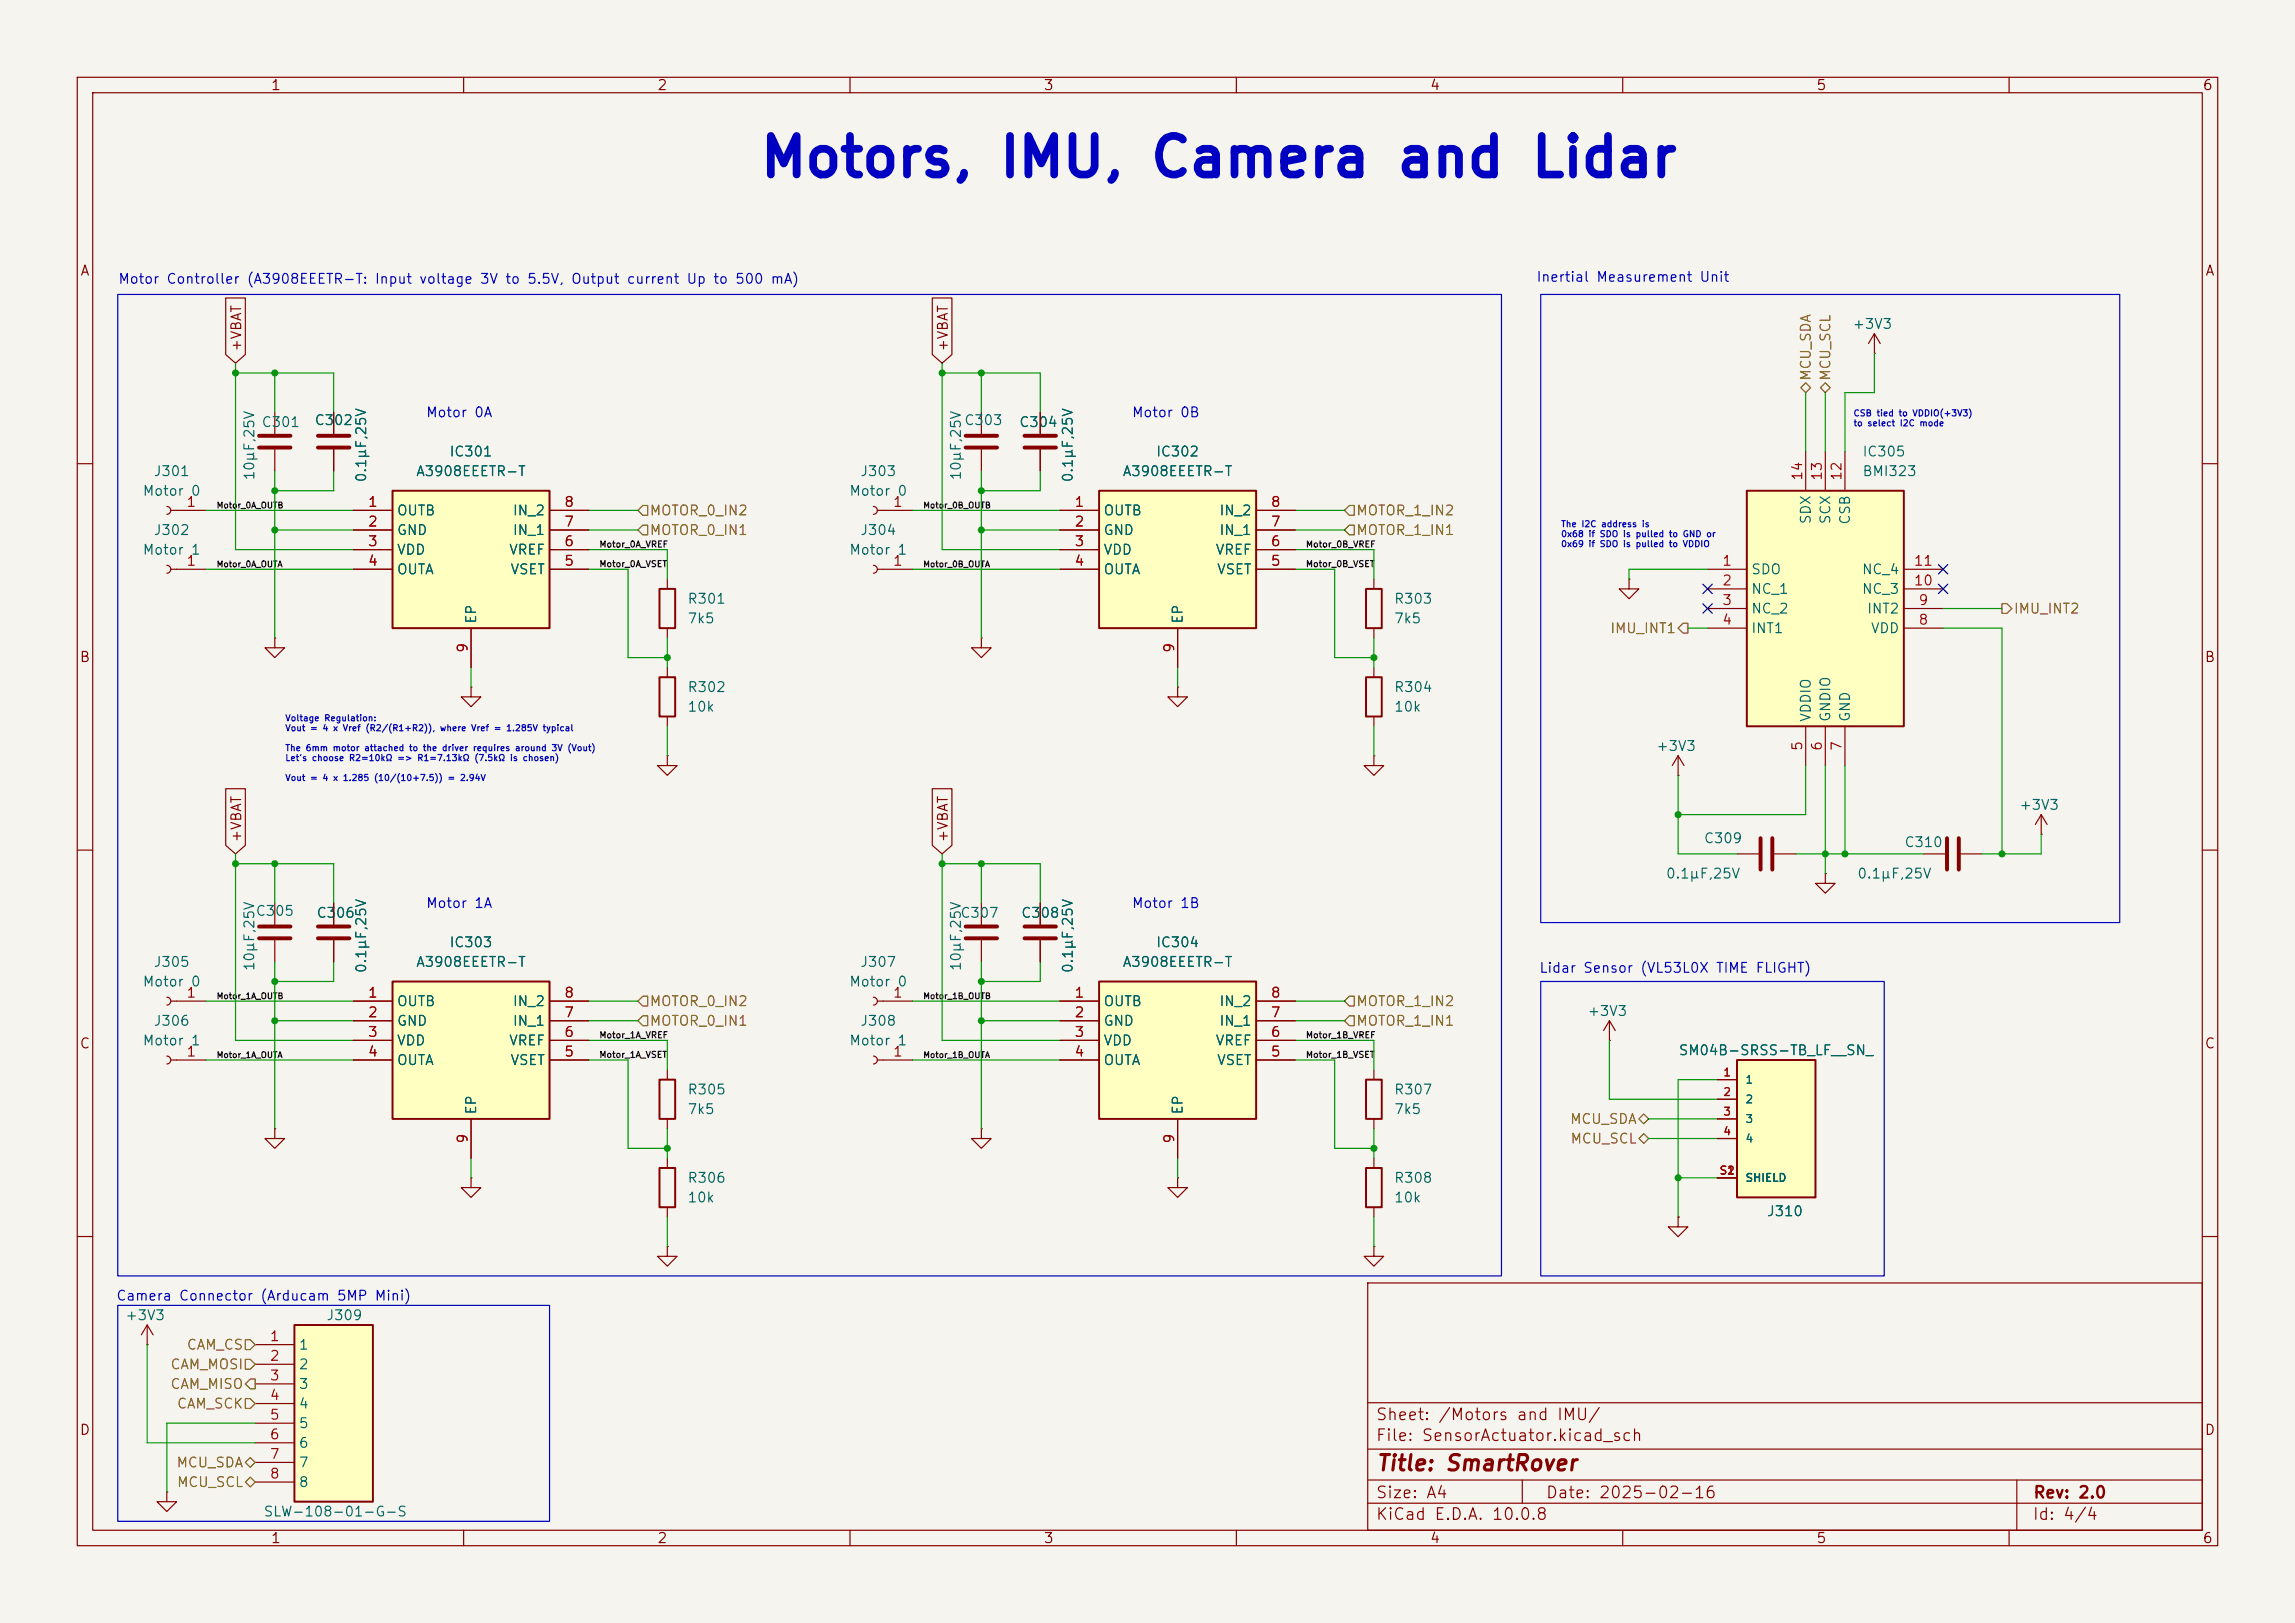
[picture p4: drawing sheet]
<svg xmlns="http://www.w3.org/2000/svg" width="297mm" height="210mm" viewBox="0 0 297 210" stroke-linecap="round" stroke-linejoin="round" font-family="sans-serif">
<defs><g id="words">
<text font-size="5" fill="#0000c2" x="98.1" y="24.1">Motors, IMU, Camera and Lidar</text>
<text font-size="2" fill="#840000" x="178" y="190.8">Title: SmartRover</text>
<g font-size="1.5" fill="#840000">
<text x="178" y="184.1">Sheet: /Motors and IMU/</text>
<text x="178" y="186.8">File: SensorActuator.kicad_sch</text>
<text x="178" y="197">KiCad E.D.A. 10.0.8</text>
<text x="178" y="194.2">Size: A4</text>
<text x="200" y="194.2">Date: 2025-02-16</text>
<text x="263" y="197">Id: 4/4</text>
<text x="263" y="194.2">Rev: 2.0</text>
</g>
<g font-size="1.3" fill="#840000">
<text x="35" y="12">1</text>
<text x="85" y="12">2</text>
<text x="135" y="12">3</text>
<text x="185" y="12">4</text>
<text x="235" y="12">5</text>
<text x="285" y="12">6</text>
<text x="10.3" y="36">A</text>
<text x="285.3" y="36">A</text>
<text x="31.5" y="45.6" transform="rotate(-90 31.5 45.6)">+VBAT</text>
<text x="123" y="45.6" transform="rotate(-90 123 45.6)">+VBAT</text>
<text x="10.2" y="86">B</text>
<text x="285.2" y="86">B</text>
<text x="31.5" y="109.1" transform="rotate(-90 31.5 109.1)">+VBAT</text>
<text x="123" y="109.1" transform="rotate(-90 123 109.1)">+VBAT</text>
<text x="10.2" y="136">C</text>
<text x="285.2" y="136">C</text>
<text x="10.2" y="186">D</text>
<text x="285.2" y="186">D</text>
<text x="35" y="200">1</text>
<text x="85" y="200">2</text>
<text x="135" y="200">3</text>
<text x="185" y="200">4</text>
<text x="235" y="200">5</text>
<text x="285" y="200">6</text>
</g>
<g font-size="1.3" fill="#0000c2">
<text x="15.2" y="37">Motor Controller (A3908EEETR-T: Input voltage 3V to 5.5V, Output current Up to 500 mA)</text>
<text x="198.7" y="36.8">Inertial Measurement Unit</text>
<text x="55" y="54.3">Motor 0A</text>
<text x="146.4" y="54.3">Motor 0B</text>
<text x="55" y="117.8">Motor 1A</text>
<text x="146.4" y="117.8">Motor 1B</text>
<text x="199.1" y="126.2">Lidar Sensor (VL53L0X TIME FLIGHT)</text>
<text x="15" y="168.6">Camera Connector (Arducam 5MP Mini)</text>
</g>
<g font-size="1.3" fill="#006464">
<text x="239.6" y="42.9">+3V3</text>
<text x="33.8" y="55.6">C301</text>
<text x="40.6" y="55.3">C302</text>
<text x="58.1" y="59.4">IC301</text>
<text x="124.7" y="55.3">C303</text>
<text x="131.8" y="55.6">C304</text>
<text x="149.5" y="59.4">IC302</text>
<text x="240.9" y="59.4">IC305</text>
<text x="18.4" y="64.5">Motor 0</text>
<text x="19.8" y="61.9">J301</text>
<text x="33.2" y="62.2" transform="rotate(-90 33.2 62.2)">10µF,25V</text>
<text x="47.7" y="62.5" transform="rotate(-90 47.7 62.5)">0.1µF,25V</text>
<text x="53.8" y="61.9">A3908EEETR-T</text>
<text x="109.8" y="64.5">Motor 0</text>
<text x="111.2" y="61.9">J303</text>
<text x="124.7" y="62.2" transform="rotate(-90 124.7 62.2)">10µF,25V</text>
<text x="139.1" y="62.5" transform="rotate(-90 139.1 62.5)">0.1µF,25V</text>
<text x="145.2" y="61.9">A3908EEETR-T</text>
<text x="240.9" y="61.9">BMI323</text>
<text x="19.8" y="69.5">J302</text>
<text x="51.3" y="67">OUTB</text>
<text x="51.3" y="69.5">GND</text>
<text x="66.3" y="69.5">IN_1</text>
<text x="66.3" y="67">IN_2</text>
<text x="111.2" y="69.5">J304</text>
<text x="142.7" y="67">OUTB</text>
<text x="142.7" y="69.5">GND</text>
<text x="157.7" y="69.5">IN_1</text>
<text x="157.7" y="67">IN_2</text>
<text x="234.6" y="67.9" transform="rotate(-90 234.6 67.9)">SDX</text>
<text x="237.2" y="67.9" transform="rotate(-90 237.2 67.9)">SCX</text>
<text x="239.7" y="68" transform="rotate(-90 239.7 68)">CSB</text>
<text x="18.4" y="72.1">Motor 1</text>
<text x="51.3" y="72.1">VDD</text>
<text x="51.3" y="74.6">OUTA</text>
<text x="65.8" y="72.1">VREF</text>
<text x="66" y="74.6">VSET</text>
<text x="109.8" y="72.1">Motor 1</text>
<text x="142.7" y="72.1">VDD</text>
<text x="142.7" y="74.6">OUTA</text>
<text x="157.2" y="72.1">VREF</text>
<text x="157.4" y="74.6">VSET</text>
<text x="226.5" y="74.6">SDO</text>
<text x="226.5" y="77.2">NC_1</text>
<text x="240.9" y="77.2">NC_3</text>
<text x="240.9" y="74.6">NC_4</text>
<text x="61.9" y="80.8" transform="rotate(-90 61.9 80.8)">EP</text>
<text x="88.9" y="78.4">R301</text>
<text x="88.9" y="81">7k5</text>
<text x="153.4" y="80.8" transform="rotate(-90 153.4 80.8)">EP</text>
<text x="180.3" y="78.4">R303</text>
<text x="180.3" y="81">7k5</text>
<text x="226.5" y="79.7">NC_2</text>
<text x="226.5" y="82.2">INT1</text>
<text x="241.5" y="79.7">INT2</text>
<text x="242" y="82.2">VDD</text>
<text x="88.9" y="89.9">R302</text>
<text x="180.3" y="89.9">R304</text>
<text x="88.9" y="92.4">10k</text>
<text x="180.3" y="92.4">10k</text>
<text x="234.6" y="93.5" transform="rotate(-90 234.6 93.5)">VDDIO</text>
<text x="237.2" y="93.5" transform="rotate(-90 237.2 93.5)">GNDIO</text>
<text x="239.7" y="93.5" transform="rotate(-90 239.7 93.5)">GND</text>
<text x="214.2" y="97.5">+3V3</text>
<text x="261.2" y="105.1">+3V3</text>
<text x="215.5" y="114">0.1µF,25V</text>
<text x="220.4" y="109.4">C309</text>
<text x="240.3" y="114">0.1µF,25V</text>
<text x="246.4" y="109.9">C310</text>
<text x="33" y="118.8">C305</text>
<text x="40.9" y="119.1">C306</text>
<text x="124.2" y="119.1">C307</text>
<text x="132.1" y="119.1">C308</text>
<text x="19.8" y="125.4">J305</text>
<text x="33.2" y="125.7" transform="rotate(-90 33.2 125.7)">10µF,25V</text>
<text x="47.7" y="126" transform="rotate(-90 47.7 126)">0.1µF,25V</text>
<text x="53.8" y="125.4">A3908EEETR-T</text>
<text x="58.1" y="122.9">IC303</text>
<text x="111.2" y="125.4">J307</text>
<text x="124.7" y="125.7" transform="rotate(-90 124.7 125.7)">10µF,25V</text>
<text x="139.1" y="126" transform="rotate(-90 139.1 126)">0.1µF,25V</text>
<text x="145.2" y="125.4">A3908EEETR-T</text>
<text x="149.5" y="122.9">IC304</text>
<text x="18.4" y="128">Motor 0</text>
<text x="51.3" y="130.5">OUTB</text>
<text x="66.3" y="130.5">IN_2</text>
<text x="109.8" y="128">Motor 0</text>
<text x="142.7" y="130.5">OUTB</text>
<text x="157.7" y="130.5">IN_2</text>
<text x="205.4" y="131.8">+3V3</text>
<text x="18.4" y="135.6">Motor 1</text>
<text x="19.8" y="133">J306</text>
<text x="51.3" y="133">GND</text>
<text x="51.3" y="135.6">VDD</text>
<text x="65.8" y="135.6">VREF</text>
<text x="66.3" y="133">IN_1</text>
<text x="109.8" y="135.6">Motor 1</text>
<text x="111.2" y="133">J308</text>
<text x="142.7" y="133">GND</text>
<text x="142.7" y="135.6">VDD</text>
<text x="157.2" y="135.6">VREF</text>
<text x="157.7" y="133">IN_1</text>
<text x="217.2" y="136.9">SM04B-SRSS-TB_LF__SN_</text>
<text x="51.3" y="138.1">OUTA</text>
<text x="66" y="138.1">VSET</text>
<text x="88.9" y="141.9">R305</text>
<text x="142.7" y="138.1">OUTA</text>
<text x="157.4" y="138.1">VSET</text>
<text x="180.3" y="141.9">R307</text>
<text x="61.9" y="144.3" transform="rotate(-90 61.9 144.3)">EP</text>
<text x="88.9" y="144.5">7k5</text>
<text x="153.4" y="144.3" transform="rotate(-90 153.4 144.3)">EP</text>
<text x="180.3" y="144.5">7k5</text>
<text x="88.9" y="153.4">R306</text>
<text x="88.9" y="155.9">10k</text>
<text x="180.3" y="153.4">R308</text>
<text x="180.3" y="155.9">10k</text>
<text x="228.6" y="157.7">J310</text>
<text x="16.1" y="171.1">+3V3</text>
<text x="42.1" y="171.1">J309</text>
<text x="38.6" y="175">1</text>
<text x="38.6" y="177.5">2</text>
<text x="38.6" y="180">3</text>
<text x="38.6" y="182.6">4</text>
<text x="38.6" y="185.1">5</text>
<text x="38.6" y="187.7">6</text>
<text x="38.6" y="190.2">7</text>
<text x="34" y="196.5">SLW-108-01-G-S</text>
<text x="38.6" y="192.7">8</text>
</g>
<g font-size="1.3" fill="#725600">
<text x="234.6" y="49.4" transform="rotate(-90 234.6 49.4)">MCU_SDA</text>
<text x="237.2" y="49.4" transform="rotate(-90 237.2 49.4)">MCU_SCL</text>
<text x="84" y="67">MOTOR_0_IN2</text>
<text x="84" y="69.5">MOTOR_0_IN1</text>
<text x="175.4" y="69.5">MOTOR_1_IN1</text>
<text x="175.4" y="67">MOTOR_1_IN2</text>
<text x="208.3" y="82.2">IMU_INT1</text>
<text x="260.5" y="79.7">IMU_INT2</text>
<text x="84" y="130.5">MOTOR_0_IN2</text>
<text x="175.4" y="130.5">MOTOR_1_IN2</text>
<text x="84" y="133">MOTOR_0_IN1</text>
<text x="175.4" y="133">MOTOR_1_IN1</text>
<text x="203.1" y="145.7">MCU_SDA</text>
<text x="203.1" y="148.3">MCU_SCL</text>
<text x="22" y="177.5">CAM_MOSI</text>
<text x="24.1" y="175">CAM_CS</text>
<text x="22" y="180">CAM_MISO</text>
<text x="22.8" y="182.6">CAM_SCK</text>
<text x="22.7" y="190.2">MCU_SDA</text>
<text x="22.8" y="192.7">MCU_SCL</text>
</g>
<g font-size="1.3" fill="#a90000">
<text x="24" y="65.9">1</text>
<text x="47.5" y="65.9">1</text>
<text x="72.9" y="65.9">8</text>
<text x="115.5" y="65.9">1</text>
<text x="139" y="65.9">1</text>
<text x="164.4" y="65.9">8</text>
<text x="233.5" y="62.3" transform="rotate(-90 233.5 62.3)">14</text>
<text x="236.1" y="62.3" transform="rotate(-90 236.1 62.3)">13</text>
<text x="238.6" y="62.3" transform="rotate(-90 238.6 62.3)">12</text>
<text x="47.5" y="68.4">2</text>
<text x="47.5" y="71">3</text>
<text x="72.9" y="71">6</text>
<text x="72.9" y="68.4">7</text>
<text x="139" y="68.4">2</text>
<text x="139" y="71">3</text>
<text x="164.4" y="71">6</text>
<text x="164.4" y="68.4">7</text>
<text x="24" y="73.5">1</text>
<text x="47.5" y="73.5">4</text>
<text x="72.9" y="73.5">5</text>
<text x="115.5" y="73.5">1</text>
<text x="139" y="73.5">4</text>
<text x="164.4" y="73.5">5</text>
<text x="222.8" y="73.5">1</text>
<text x="222.8" y="76.1">2</text>
<text x="247.6" y="76.1">10</text>
<text x="247.6" y="73.5">11</text>
<text x="222.8" y="78.6">3</text>
<text x="222.8" y="81.1">4</text>
<text x="248.2" y="81.1">8</text>
<text x="248.2" y="78.6">9</text>
<text x="60.8" y="84.6" transform="rotate(-90 60.8 84.6)">9</text>
<text x="152.3" y="84.6" transform="rotate(-90 152.3 84.6)">9</text>
<text x="233.5" y="97.3" transform="rotate(-90 233.5 97.3)">5</text>
<text x="236.1" y="97.3" transform="rotate(-90 236.1 97.3)">6</text>
<text x="238.6" y="97.3" transform="rotate(-90 238.6 97.3)">7</text>
<text x="24" y="129.4">1</text>
<text x="47.5" y="129.4">1</text>
<text x="47.5" y="131.9">2</text>
<text x="72.9" y="131.9">7</text>
<text x="72.9" y="129.4">8</text>
<text x="115.5" y="129.4">1</text>
<text x="139" y="129.4">1</text>
<text x="139" y="131.9">2</text>
<text x="164.4" y="131.9">7</text>
<text x="164.4" y="129.4">8</text>
<text x="24" y="137">1</text>
<text x="47.5" y="134.5">3</text>
<text x="47.5" y="137">4</text>
<text x="72.9" y="137">5</text>
<text x="72.9" y="134.5">6</text>
<text x="115.5" y="137">1</text>
<text x="139" y="134.5">3</text>
<text x="139" y="137">4</text>
<text x="164.4" y="137">5</text>
<text x="164.4" y="134.5">6</text>
<text x="60.8" y="148.1" transform="rotate(-90 60.8 148.1)">9</text>
<text x="152.3" y="148.1" transform="rotate(-90 152.3 148.1)">9</text>
<text x="34.8" y="173.9">1</text>
<text x="34.8" y="176.4">2</text>
<text x="34.8" y="178.9">3</text>
<text x="34.8" y="181.5">4</text>
<text x="34.8" y="184">5</text>
<text x="34.8" y="186.6">6</text>
<text x="34.8" y="189.1">7</text>
<text x="34.8" y="191.6">8</text>
</g>
<g font-size="1" fill="#a90000">
<text x="222.9" y="139.5">1</text>
<text x="222.9" y="142.1">2</text>
<text x="222.9" y="144.6">3</text>
<text x="222.9" y="147.1">4</text>
<text x="222.5" y="152.2">S1</text>
<text x="223.4" y="152.2">2</text>
</g>
<g font-size="1" fill="#006464">
<text x="225.8" y="140.5">1</text>
<text x="225.8" y="143">2</text>
<text x="225.8" y="145.5">3</text>
<text x="225.8" y="148.1">4</text>
<text x="225.8" y="153.2">SHIELD</text>
</g>
<g font-size=".8" fill="#0000c2">
<text x="239.8" y="54.1">CSB tied to VDDIO(+3V3)</text>
<text x="239.8" y="55.4">to select I2C mode</text>
<text x="202" y="68.4">The I2C address is</text>
<text x="202" y="69.7">0x68 if SDO is pulled to GND or</text>
<text x="202" y="71">0x69 if SDO is pulled to VDDIO</text>
<text x="36.9" y="93.5">Voltage Regulation:</text>
<text x="36.9" y="94.8">Vout = 4 x Vref (R2/(R1+R2)), where Vref = 1.285V typical</text>
<text x="36.9" y="97.4">The 6mm motor attached to the driver requires around 3V (Vout)</text>
<text x="36.9" y="98.7">Let's choose R2=10kΩ =&gt; R1=7.13kΩ (7.5kΩ is chosen)</text>
<text x="36.9" y="101.2">Vout = 4 x 1.285 (10/(10+7.5)) = 2.94V</text>
</g>
<g font-size=".8" fill="#0f0f0f">
<text x="28" y="66">Motor_0A_OUTB</text>
<text x="119.4" y="66">Motor_0B_OUTB</text>
<text x="77.5" y="71">Motor_0A_VREF</text>
<text x="168.9" y="71">Motor_0B_VREF</text>
<text x="28" y="73.6">Motor_0A_OUTA</text>
<text x="77.5" y="73.6">Motor_0A_VSET</text>
<text x="119.4" y="73.6">Motor_0B_OUTA</text>
<text x="168.9" y="73.6">Motor_0B_VSET</text>
<text x="28" y="129.5">Motor_1A_OUTB</text>
<text x="119.4" y="129.5">Motor_1B_OUTB</text>
<text x="28" y="137.1">Motor_1A_OUTA</text>
<text x="77.5" y="137.1">Motor_1A_VSET</text>
<text x="77.5" y="134.5">Motor_1A_VREF</text>
<text x="119.4" y="137.1">Motor_1B_OUTA</text>
<text x="168.9" y="134.5">Motor_1B_VREF</text>
<text x="168.9" y="137.1">Motor_1B_VSET</text>
</g>
</g></defs>
<path d="M0 0h297v210h-297z" fill="#f5f4ef" stroke="#f5f4ef" stroke-width=".13"/>
<g fill="none" stroke="#840000" stroke-width=".15">
<path d="M10 10h277v190h-277zM12 12h273v186h-273zM60 10v2M110 10v2M160 10v2M210 10v2M260 10v2M134.6 53.3v2.8M134.6 58.2v2.8M10 60h2M285 60h2M86.4 86.4v1.2"/>
<path d="M86.4 92.7v1.3M177.8 97.8v1.3h1.3l-1.3 1.2-1.3-1.2h1.3M177.8 97.8h.1M217.2 97.8l-.8 1.3M217.2 97.8l.7 1.3M217.2 97.8v2.5M10 110h2M217.2 100.3h.1M285 110h2M10 160h2M177 166h108v32h-108zM285 160h2"/>
<path d="M60 198v2M110 198v2M160 198v2M177 194.5h108M177 191.5h108M177 187.5h108M177 181.5h108M197 191.5v3M210 198v2M260 198v2M261 191.5v6.5"/>
</g>
<path d="M85.3 87.6h2.1v5.1h-2.1z" fill="none" stroke="#840000" stroke-width=".25"/>
<path d="M132.6 56.4h4.1M132.6 57.9h4.1" fill="none" stroke="#840000" stroke-width=".51"/>
<path d="M142.2 63.5h20.4v17.8h-20.4z" fill="#ffffc2"/>
<path d="M142.2 63.5h20.4v17.8h-20.4zM176.8 139.7h2v5.1h-2z" fill="none" stroke="#840000" stroke-width=".25"/>
<g fill="none" stroke="#840000" stroke-width=".15">
<path d="M127 53.3v2.8M127 58.2v2.8M137.2 66h5M137.2 68.6h5M137.2 71.1h5M137.2 73.7h5M162.6 66h5M162.6 68.6h5M162.6 71.1h5M162.6 73.7h5M127 82.6v1.2h1.3l-1.3 1.3-1.3-1.3h1.3M127 82.6h.1"/>
<path d="M152.4 88.9v1.3h1.3l-1.3 1.2-1.3-1.2h1.3M152.4 88.9h.1M152.4 81.3v5.1M177.8 138.4v1.3M61 152.4v1.3h1.2l-1.2 1.2-1.3-1.2h1.3M61 152.4h.1M177.8 144.8v1.3"/>
</g>
<path d="M125 56.4h4M125 57.9h4" fill="none" stroke="#840000" stroke-width=".51"/>
<path d="M38.1 171.5h10.2v22.8h-10.2z" fill="#ffffc2"/>
<path d="M38.1 171.5h10.2v22.8h-10.2z" fill="none" stroke="#840000" stroke-width=".25"/>
<g fill="none" stroke="#840000" stroke-width=".15">
<path d="M35.6 82.6v1.2h1.2l-1.2 1.3-1.3-1.3h1.3M35.6 82.6h.1M134.6 116.8v2.8M248.9 110.5h2.8M253.7 110.5h2.8M264.2 108h.1M264.2 105.4l-.8 1.3M264.2 105.4l.7 1.3M264.2 105.4v2.6M134.6 121.7v2.8M19 174h.1M19 171.5l-.7 1.2"/>
<path d="M19 171.5l.8 1.2M19 171.5v2.5M33 174h5.1M33 176.5h5.1M33 179.1h5.1M21.6 193v1.3h1.3l-1.3 1.3-1.3-1.3h1.3M21.6 193h.1M33 181.6h5.1M33 184.2h5.1M33 186.7h5.1M33 189.2h5.1M33 191.8h5.1"/>
</g>
<path d="M132.6 119.9h4.1M252 108.5v4M253.5 108.5v4M132.6 121.4h4.1" fill="none" stroke="#840000" stroke-width=".51"/>
<path d="M50.8 63.5h20.3v17.8h-20.3z" fill="#ffffc2"/>
<path d="M50.8 63.5h20.3v17.8h-20.3z" fill="none" stroke="#840000" stroke-width=".25"/>
<g fill="none" stroke="#840000" stroke-width=".15">
<path d="M35.6 53.3v2.8M35.6 58.2v2.8M43.2 53.3v2.8M43.2 58.2v2.8M242.6 45.7h.1M242.6 43.2l-.8 1.3M242.6 43.2l.7 1.3M242.6 43.2v2.5M45.7 66h5.1M45.7 68.6h5.1M45.7 71.1h5.1M45.7 73.7h5.1"/>
<path d="M71.1 66h5.1M71.1 68.6h5.1M71.1 71.1h5.1M71.1 73.7h5.1M210.8 74.9v1.3h1.3l-1.3 1.3-1.3-1.3h1.3M210.8 74.9h.1M61 81.3v5.1"/>
</g>
<path d="M33.5 56.4h4.1M33.5 57.9h4.1M41.1 56.4h4.1M41.1 57.9h4.1" fill="none" stroke="#840000" stroke-width=".51"/>
<path d="M226.1 63.5h20.3v30.5h-20.3z" fill="#ffffc2"/>
<path d="M85.3 76.2h2.1v5.1h-2.1zM226.1 63.5h20.3v30.5h-20.3zM176.8 151.1h2v5.1h-2z" fill="none" stroke="#840000" stroke-width=".25"/>
<g fill="none" stroke="#840000" stroke-width=".15">
<path d="M233.7 58.4v5.1M236.2 58.4v5.1M238.8 58.4v5.1M21.6 65.5a.51 .51 0 0 1 .5 .5 .51 .51 0 0 1-.5 .5M21.6 73.2a.51 .51 0 0 1 .5 .5 .51 .51 0 0 1-.5 .5M22.1 73.7h4.6M22.1 66h4.6M86.4 74.9v1.3M113 65.5a.51 .51 0 0 1 .5 .5 .51 .51 0 0 1-.5 .5M113.5 66h4.6M221 73.7h5.1M221 76.2h5.1"/>
<path d="M221 78.7h5.1M246.4 73.7h5.1M246.4 76.2h5.1M246.4 78.7h5.1M86.4 81.3v1.3M221 81.3h5.1M233.7 94v5.1M236.2 94v5.1M238.8 94v5.1M246.4 81.3h5.1M177.8 149.9v1.2M177.8 156.2v1.3"/>
<path d="M177.8 161.3v1.3h1.3l-1.3 1.2-1.3-1.2h1.3M177.8 161.3h.1"/>
</g>
<path d="M142.2 127h20.4v17.8h-20.4z" fill="#ffffc2"/>
<path d="M142.2 127h20.4v17.8h-20.4z" fill="none" stroke="#840000" stroke-width=".25"/>
<g fill="none" stroke="#840000" stroke-width=".15">
<path d="M113 73.2a.51 .51 0 0 1 .5 .5 .51 .51 0 0 1-.5 .5M113.5 73.7h4.6M127 116.8v2.8M21.6 136.7a.51 .51 0 0 1 .5 .5 .51 .51 0 0 1-.5 .5M22.1 137.2h4.6M127 121.7v2.8M137.2 129.5h5M137.2 132.1h5M137.2 134.6h5M137.2 137.2h5M162.6 129.5h5M162.6 132.1h5"/>
<path d="M162.6 134.6h5M162.6 137.2h5M208.3 134.6h.1M208.3 132.1l-.8 1.3M208.3 132.1l.7 1.3M208.3 132.1v2.5M35.6 146.1v1.2h1.2l-1.2 1.3-1.3-1.3h1.3M35.6 146.1h.1M127 146.1v1.2h1.3l-1.3 1.3-1.3-1.3h1.3M127 146.1h.1M152.4 152.4v1.3h1.3l-1.3 1.2-1.3-1.2h1.3M152.4 152.4h.1"/>
<path d="M152.4 144.8v5.1"/>
</g>
<path d="M125 119.9h4M125 121.4h4" fill="none" stroke="#840000" stroke-width=".51"/>
<path d="M224.8 137.2h10.1v17.7h-10.1z" fill="#ffffc2"/>
<path d="M224.8 137.2h10.1v17.7h-10.1z" fill="none" stroke="#840000" stroke-width=".25"/>
<path d="M21.6 129a.51 .51 0 0 1 .5 .5 .51 .51 0 0 1-.5 .5M22.1 129.5h4.6M222.2 139.7h2.6M217.2 157.5v1.3h1.2l-1.2 1.2-1.3-1.2h1.3M217.2 157.5h.1M222.2 142.2h2.6M222.2 144.8h2.6M222.2 147.3h2.6M222.2 152.4h2.6M86.4 161.3v1.3h1.2l-1.2 1.2-1.3-1.2h1.3M86.4 161.3h.1" fill="none" stroke="#840000" stroke-width=".15"/>
<path d="M50.8 127h20.3v17.8h-20.3z" fill="#ffffc2"/>
<path d="M176.8 76.2h2v5.1h-2zM176.8 87.6h2v5.1h-2zM50.8 127h20.3v17.8h-20.3zM85.3 139.7h2.1v5.1h-2.1zM85.3 151.1h2.1v5.1h-2.1z" fill="none" stroke="#840000" stroke-width=".25"/>
<g fill="none" stroke="#840000" stroke-width=".15">
<path d="M29.2 38.6h2.6v7.3l-1.3 1.1-1.3-1.1zM120.6 38.6h2.6v7.3l-1.3 1.1-1.3-1.1zM43.2 53.3v2.8M43.2 58.2v2.8M134.6 53.3v2.8M134.6 58.2v2.8M45.7 66h5.1M45.7 68.6h5.1M45.7 71.1h5.1M45.7 73.7h5.1M71.1 66h5.1M71.1 68.6h5.1"/>
<path d="M71.1 71.1h5.1M71.1 73.7h5.1M137.2 66h5M137.2 68.6h5M137.2 71.1h5M137.2 73.7h5M162.6 66h5M162.6 68.6h5M162.6 71.1h5M162.6 73.7h5M177.8 74.9v1.3M61 88.9v1.3h1.2l-1.2 1.2-1.3-1.2h1.3"/>
<path d="M61 88.9h.1M61 81.3v5.1M86.4 97.8v1.3h1.2l-1.2 1.2-1.3-1.2h1.3M86.4 97.8h.1M152.4 81.3v5.1M177.8 81.3v1.3M177.8 86.4v1.2M177.8 92.7v1.3M29.2 102.1h2.6v7.3l-1.3 1.1-1.3-1.1zM35.6 116.8v2.8M43.2 116.8v2.8M120.6 102.1h2.6v7.3l-1.3 1.1-1.3-1.1z"/>
<path d="M134.6 116.8v2.8M224.8 110.5h2.8M229.6 110.5h2.8M236.2 113v1.3h1.3l-1.3 1.3-1.3-1.3h1.3M236.2 113h.1M35.6 121.7v2.8M43.2 121.7v2.8M45.7 129.5h5.1M45.7 132.1h5.1M45.7 134.6h5.1M45.7 137.2h5.1M71.1 129.5h5.1"/>
<path d="M71.1 132.1h5.1M71.1 134.6h5.1M71.1 137.2h5.1M86.4 138.4v1.3M113 136.7a.51 .51 0 0 1 .5 .5 .51 .51 0 0 1-.5 .5M113 129a.51 .51 0 0 1 .5 .5 .51 .51 0 0 1-.5 .5M113.5 129.5h4.6M113.5 137.2h4.6M134.6 121.7v2.8M137.2 129.5h5M137.2 132.1h5M137.2 134.6h5"/>
<path d="M137.2 137.2h5M162.6 129.5h5M162.6 132.1h5M162.6 134.6h5M162.6 137.2h5M222.2 139.7h2.6M61 144.8v5.1M86.4 144.8v1.3M86.4 149.9v1.2M86.4 156.2v1.3M152.4 144.8v5.1M217.2 157.5h.1"/>
<path d="M222.2 142.2h2.6M222.2 144.8h2.6M222.2 147.3h2.6M222.2 152.4h2.6"/>
</g>
<path d="M33.5 119.9h4.1M41.1 119.9h4.1M227.8 108.5v4M229.4 108.5v4M33.5 121.4h4.1M41.1 121.4h4.1" fill="none" stroke="#840000" stroke-width=".51"/>
<g fill="none" stroke="#725600" stroke-width=".15">
<path d="M233 50.2l.7-.7 .6 .7-.6 .6zM235.6 50.2l.6-.7 .7 .7-.7 .6zM83.2 65.4h.6v1.3h-.6l-.7-.7zM83.2 67.9h.6v1.3h-.6l-.7-.6zM174.6 67.9h.7v1.3h-.7l-.6-.6zM174.6 65.4h.7v1.3h-.7l-.6-.7zM259.1 78.1h.6l.6 .6-.6 .7h-.6zM217.8 80.6h.6v1.3h-.6l-.6-.6zM83.2 128.9h.6v1.3h-.6l-.7-.7zM83.2 131.4h.6v1.3h-.6l-.7-.6zM174.6 128.9h.7v1.3h-.7l-.6-.7zM174.6 131.4h.7v1.3h-.7l-.6-.6z"/>
<path d="M212.1 147.3l.6-.6 .7 .6-.7 .7zM212.1 144.8l.6-.7 .7 .7-.7 .6zM31.7 173.4h.7l.6 .6-.6 .6h-.7zM31.7 175.9h.7l.6 .6-.6 .7h-.7zM32.4 178.4h.6v1.3h-.6l-.7-.6zM31.7 189.2l.7-.6 .6 .6-.6 .7zM31.7 181h.7l.6 .6-.6 .6h-.7zM31.7 191.8l.7-.7 .6 .7-.6 .6z"/>
</g>
<g fill="none" stroke="#009600" stroke-width=".15">
<path d="M30.5 48.3h12.7v5M30.5 47v24.1h15.2M35.6 48.3v5M121.9 47v24.1h15.3M121.9 48.3h12.7v5M127 48.3v5M233.7 50.8v7.6M236.2 50.8v7.6M242.6 45.7v5.1h-3.8v7.6M26.7 66h19M26.7 73.7h19M35.6 61v21.6"/>
<path d="M35.6 68.6h10.1M43.2 61v2.5h-7.6M76.2 66h6.3M76.2 73.7h5.1v11.4h5.1M76.2 68.6h6.3M76.2 71.1h10.2v3.8M118.1 66h19.1M118.1 73.7h19.1M127 61v21.6M127 68.6h10.2M134.6 61v2.5h-7.6M167.6 66h6.4"/>
<path d="M167.6 73.7h5.1v11.4h5.1M167.6 68.6h6.4M167.6 71.1h10.2v3.8M221 73.7h-10.2v1.2M251.5 78.7h7.6M61 86.4v2.5M86.4 82.6v3.8M86.4 94v3.8M152.4 86.4v2.5M177.8 82.6v3.8M177.8 94v3.8M218.4 81.3h2.6"/>
<path d="M233.7 99.1v6.3h-16.5M236.2 99.1v13.9M238.8 99.1v11.4M251.5 81.3h7.6v29.2M30.5 110.5v24.1h15.2M30.5 111.8h12.7v5M35.6 111.8v5M121.9 110.5v24.1h15.3M121.9 111.8h12.7v5M127 111.8v5M217.2 100.3v10.2h7.6M232.4 110.5h16.5"/>
<path d="M264.2 108v2.5h-7.7M26.7 129.5h19M26.7 137.2h19M35.6 124.5v21.6M35.6 132.1h10.1M43.2 124.5v2.5h-7.6M76.2 132.1h6.3M76.2 137.2h5.1v11.4h5.1M76.2 129.5h6.3M76.2 134.6h10.2v3.8M118.1 129.5h19.1M118.1 137.2h19.1"/>
<path d="M127 132.1h10.2M127 124.5v21.6M134.6 124.5v2.5h-7.6M167.6 132.1h6.4M167.6 137.2h5.1v11.4h5.1M167.6 129.5h6.4M167.6 134.6h10.2v3.8M208.3 134.6v7.6h13.9M222.2 139.7h-5v17.8M61 149.9v2.5M86.4 146.1v3.8M86.4 157.5v3.8"/>
<path d="M152.4 149.9v2.5M177.8 146.1v3.8M177.8 157.5v3.8M213.4 147.3h8.8M213.4 144.8h8.8M217.2 152.4h5M19 174v12.7h14M33 184.2h-11.4v8.8"/>
</g>
<path d="M220.4 78.1l1.2 1.2M220.4 75.6l1.2 1.2M221.6 78.1l-1.2 1.2M221.6 75.6l-1.2 1.2M250.9 73.1l1.2 1.2M250.9 75.6l1.2 1.2M252.1 73.1l-1.2 1.2M252.1 75.6l-1.2 1.2" fill="none" stroke="#000084" stroke-width=".15"/>
<path d="M15.2 38.1h179.1v127h-179.1zM199.4 38.1h74.9v81.3h-74.9zM199.4 127h44.4v38.1h-44.4zM15.2 168.9h55.9v28h-55.9z" fill="none" stroke="#0000c2" stroke-width=".15"/>
<g fill="#009600">
<circle cx="86.4" cy="148.6" r=".46"/>
<circle cx="35.6" cy="127" r=".46"/>
<circle cx="35.6" cy="132.1" r=".46"/>
<circle cx="238.8" cy="110.5" r=".46"/>
<circle cx="236.2" cy="110.5" r=".46"/>
<circle cx="217.2" cy="152.4" r=".46"/>
<circle cx="177.8" cy="148.6" r=".46"/>
<circle cx="30.5" cy="48.3" r=".46"/>
<circle cx="35.6" cy="48.3" r=".46"/>
<circle cx="35.6" cy="63.5" r=".46"/>
<circle cx="35.6" cy="68.6" r=".46"/>
<circle cx="121.9" cy="48.3" r=".46"/>
<circle cx="127" cy="48.3" r=".46"/>
<circle cx="217.2" cy="105.4" r=".46"/>
<circle cx="259.1" cy="110.5" r=".46"/>
<circle cx="86.4" cy="85.1" r=".46"/>
<circle cx="121.9" cy="111.8" r=".46"/>
<circle cx="35.6" cy="111.8" r=".46"/>
<circle cx="30.5" cy="111.8" r=".46"/>
<circle cx="127" cy="132.1" r=".46"/>
<circle cx="127" cy="127" r=".46"/>
<circle cx="127" cy="68.6" r=".46"/>
<circle cx="127" cy="111.8" r=".46"/>
<circle cx="127" cy="63.5" r=".46"/>
<circle cx="177.8" cy="85.1" r=".46"/>
</g>
<use href="#words"/>
</svg>
